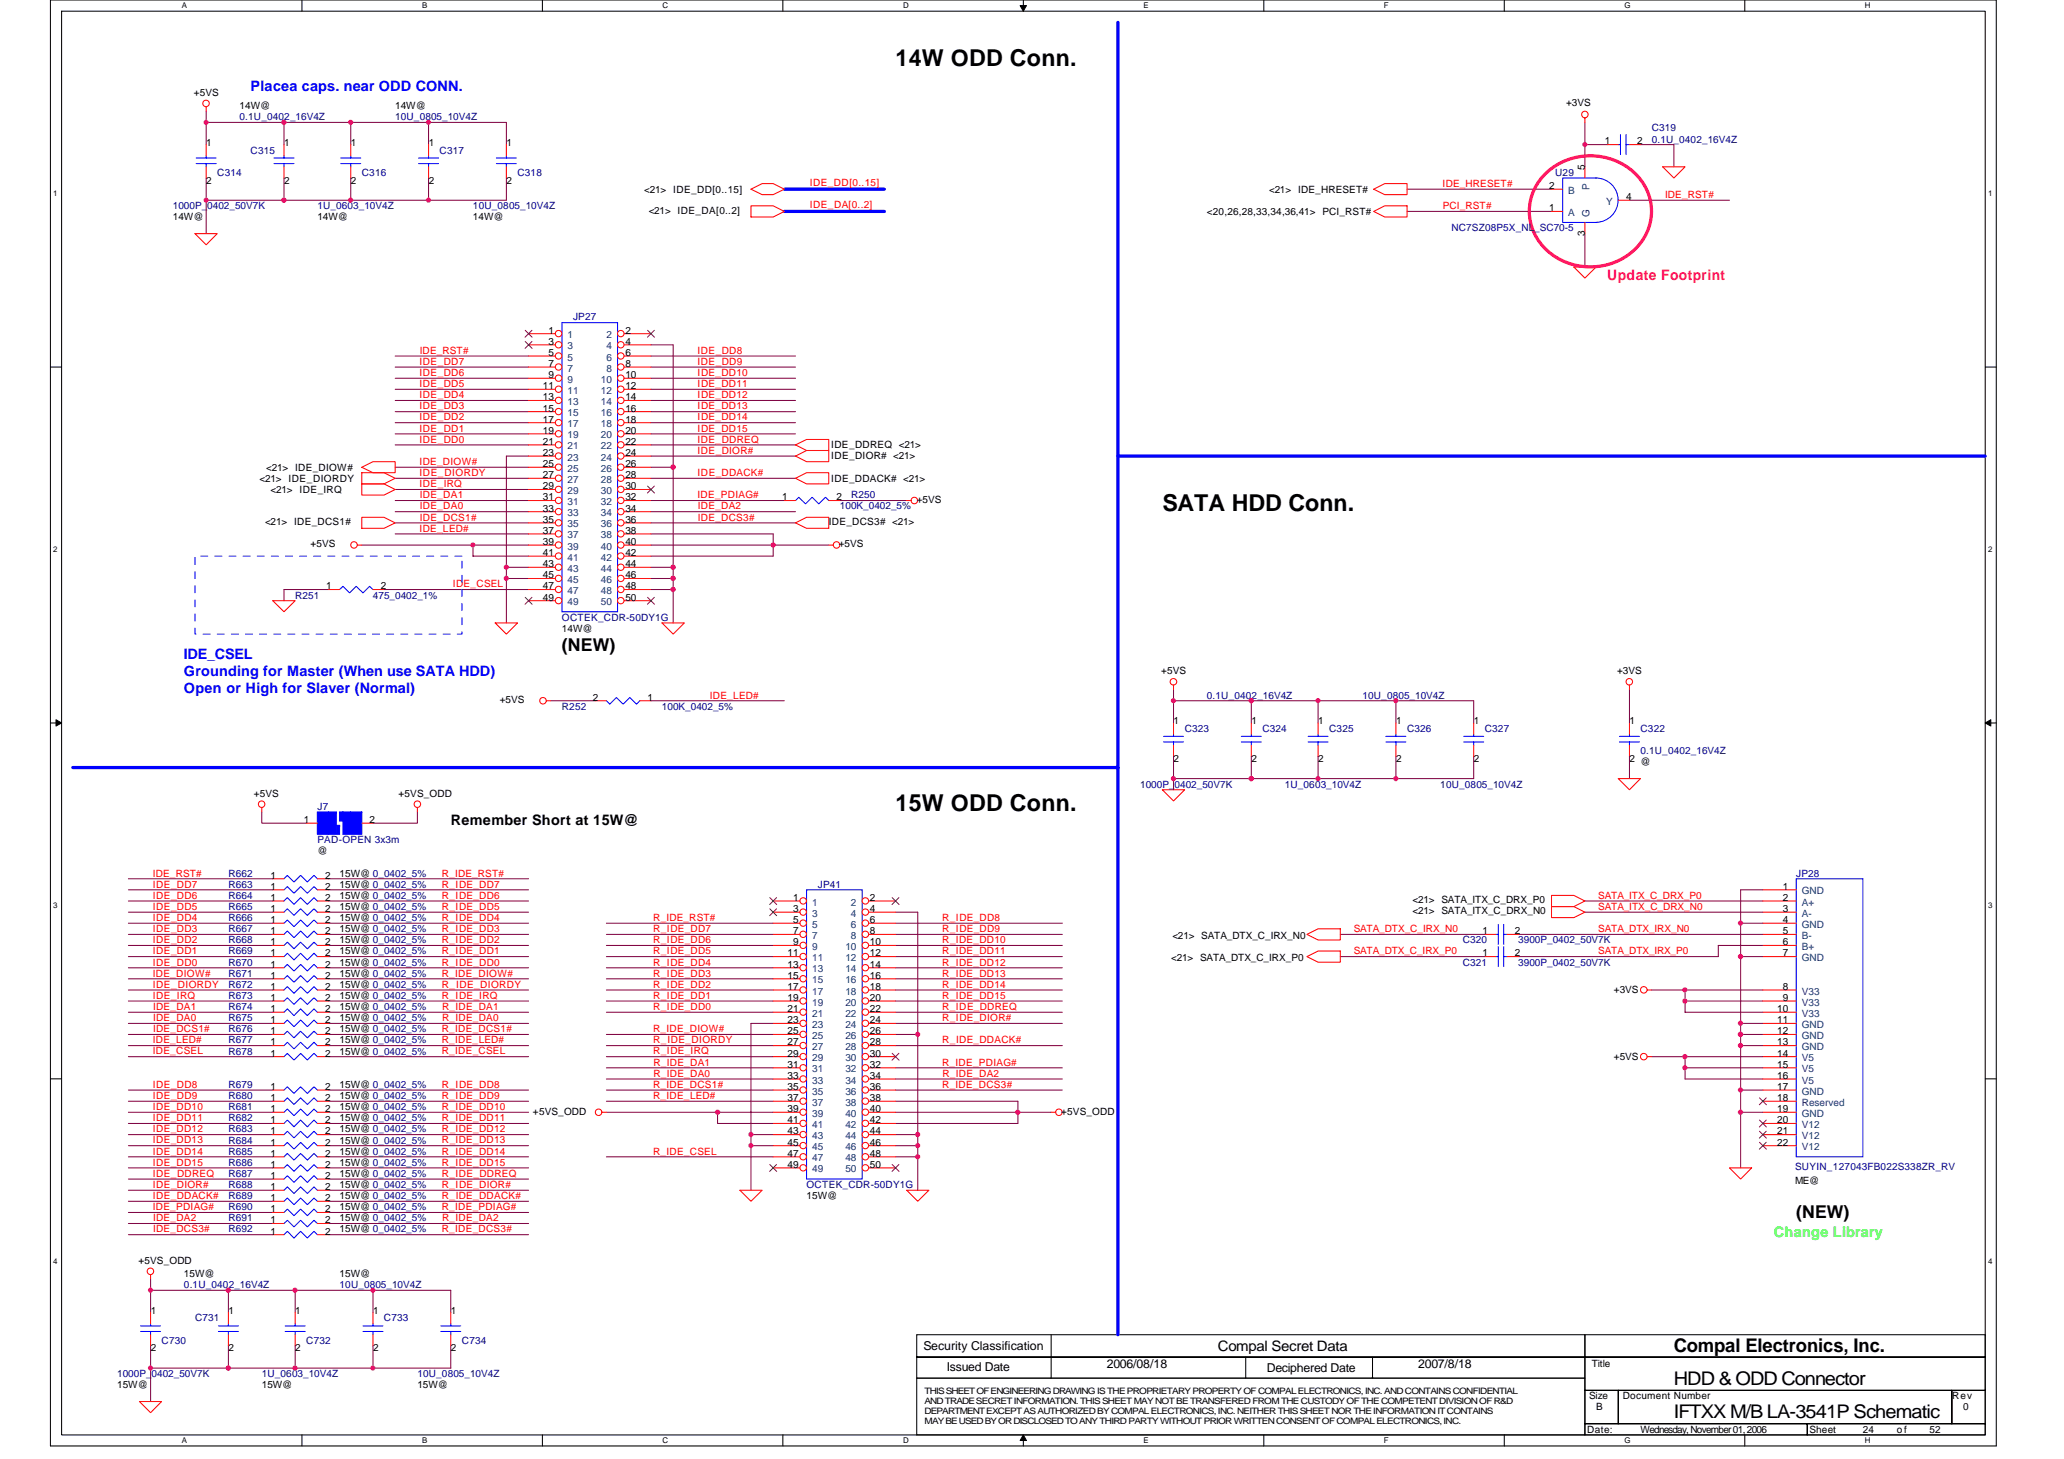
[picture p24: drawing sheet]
<svg xmlns="http://www.w3.org/2000/svg" width="297mm" height="210mm" viewBox="0 0 297 210" stroke-linecap="round" stroke-linejoin="round" font-family="sans-serif">
<defs><g id="words">
<g font-size="3.3">
<text x="128.9" y="9.5">14W ODD Conn.</text>
<text x="167.3" y="73.5">SATA HDD Conn.</text>
<text x="128.9" y="116.7">15W ODD Conn.</text>
</g>
<g font-size="2.7">
<text x="240.9" y="194.5">Compal Electronics, Inc.</text>
<text x="240.9" y="199.3">HDD &amp; ODD Connector</text>
<text x="240.9" y="204.1">IFTXX M/B LA-3541P Schematic</text>
</g>
<g font-size="2.5">
<text x="80.9" y="93.6">(NEW)</text>
<text x="258.5" y="175.2">(NEW)</text>
</g>
<g font-size="2.1" fill="#00f">
<text x="36.1" y="13.1">Placea caps. near ODD CONN.</text>
<text x="26.5" y="94.7">IDE_CSEL</text>
<text x="26.5" y="97.2">Grounding for Master (When use SATA HDD)</text>
<text x="26.5" y="99.7">Open or High for Slaver (Normal)</text>
</g>
<text font-size="2.1" fill="#ff0080" x="231.3" y="40.3">Update Footprint</text>
<g font-size="2.1">
<text x="64.9" y="118.7">Remember Short at 15W@</text>
<text x="175.3" y="194.4">Compal Secret Data</text>
</g>
<text font-size="2.1" fill="#0f0" x="255.3" y="177.9">Change Library</text>
<g font-size="1.8">
<text x="132.9" y="194.2">Security Classification</text>
<text x="136.2" y="197.3">Issued Date</text>
<text x="159.3" y="196.8">2006/08/18</text>
<text x="182.3" y="197.4">Deciphered Date</text>
<text x="204.1" y="196.8">2007/8/18</text>
</g>
<g font-size="1.4">
<text x="27.9" y="13.8">+5VS</text>
<text x="34.5" y="15.7">14W@</text>
<text x="56.9" y="15.7">14W@</text>
<text x="225.4" y="15.2">+3VS</text>
<text x="29.7" y="21">1</text>
<text x="40.9" y="21">1</text>
<text x="50.5" y="21">1</text>
<text x="61.7" y="21">1</text>
<text x="72.9" y="21">1</text>
<text x="231" y="20.8">1</text>
<text x="235.6" y="20.8">2</text>
<text x="29.7" y="26.4">2</text>
<text x="40.9" y="26.4">2</text>
<text x="50.5" y="26.4">2</text>
<text x="61.7" y="26.4">2</text>
<text x="72.9" y="26.4">2</text>
<text x="92.7" y="27.7">&lt;21&gt; IDE_DD[0..15]</text>
<text x="182.6" y="27.7">&lt;21&gt; IDE_HRESET#</text>
<text x="223" y="27.2">2</text>
<text x="228.1" y="24.5" transform="rotate(-90 228.1 24.5)">5</text>
<text x="234" y="28.8">4</text>
<text x="24.9" y="31.7">14W@</text>
<text x="45.7" y="31.7">14W@</text>
<text x="68.1" y="31.7">14W@</text>
<text x="93.4" y="30.7">&lt;21&gt; IDE_DA[0..2]</text>
<text x="173.7" y="30.9">&lt;20,26,28,33,34,36,41&gt; PCI_RST#</text>
<text x="223" y="30.4">1</text>
<text x="228.1" y="33.9" transform="rotate(-90 228.1 33.9)">3</text>
<text x="78.9" y="48">1</text>
<text x="90" y="48">2</text>
<text x="78.9" y="49.6">3</text>
<text x="78.9" y="51.2">5</text>
<text x="78.9" y="52.8">7</text>
<text x="90" y="49.6">4</text>
<text x="90" y="51.2">6</text>
<text x="90" y="52.8">8</text>
<text x="78.1" y="56">11</text>
<text x="78.1" y="57.6">13</text>
<text x="78.1" y="59.2">15</text>
<text x="78.9" y="54.4">9</text>
<text x="90" y="54.4">10</text>
<text x="90" y="56">12</text>
<text x="90" y="57.6">14</text>
<text x="90" y="59.2">16</text>
<text x="78.1" y="60.8">17</text>
<text x="78.1" y="62.4">19</text>
<text x="78.1" y="64">21</text>
<text x="78.1" y="65.6">23</text>
<text x="90" y="60.8">18</text>
<text x="90" y="62.4">20</text>
<text x="90" y="64">22</text>
<text x="90" y="65.6">24</text>
<text x="119.6" y="64.5">IDE_DDREQ &lt;21&gt;</text>
<text x="37.4" y="69.3">&lt;21&gt; IDE_DIORDY</text>
<text x="38.3" y="67.7">&lt;21&gt; IDE_DIOW#</text>
<text x="38.9" y="70.9">&lt;21&gt; IDE_IRQ</text>
<text x="78.1" y="67.2">25</text>
<text x="78.1" y="68.8">27</text>
<text x="78.1" y="70.4">29</text>
<text x="78.1" y="72">31</text>
<text x="90" y="67.2">26</text>
<text x="90" y="68.8">28</text>
<text x="90" y="70.4">30</text>
<text x="90" y="72">32</text>
<text x="112.6" y="72">1</text>
<text x="119.6" y="69.3">IDE_DDACK# &lt;21&gt;</text>
<text x="119.6" y="66.1">IDE_DIOR# &lt;21&gt;</text>
<text x="120.4" y="72">2</text>
<text x="38.1" y="75.5">&lt;21&gt; IDE_DCS1#</text>
<text x="78.1" y="73.6">33</text>
<text x="78.1" y="75.2">35</text>
<text x="78.1" y="76.8">37</text>
<text x="90" y="73.6">34</text>
<text x="90" y="75.2">36</text>
<text x="90" y="76.8">38</text>
<text x="119.3" y="75.5">IDE_DCS3# &lt;21&gt;</text>
<text x="131.9" y="72.3">+5VS</text>
<text x="44.7" y="78.7">+5VS</text>
<text x="78.1" y="78.4">39</text>
<text x="78.1" y="80">41</text>
<text x="78.1" y="81.6">43</text>
<text x="78.1" y="83.2">45</text>
<text x="90" y="78.4">40</text>
<text x="90" y="80">42</text>
<text x="90" y="81.6">44</text>
<text x="90" y="83.2">46</text>
<text x="120.7" y="78.7">+5VS</text>
<text x="46.9" y="84.8">1</text>
<text x="54.8" y="84.8">2</text>
<text x="78.1" y="84.8">47</text>
<text x="78.1" y="86.4">49</text>
<text x="90" y="84.8">48</text>
<text x="90" y="86.4">50</text>
<text x="80.9" y="90.9">14W@</text>
<text x="71.9" y="101.2">+5VS</text>
<text x="85.3" y="100.8">2</text>
<text x="93.2" y="100.8">1</text>
<text x="167.1" y="97">+5VS</text>
<text x="232.7" y="97">+3VS</text>
<text x="168.9" y="104.2">1</text>
<text x="180.1" y="104.2">1</text>
<text x="189.7" y="104.2">1</text>
<text x="200.9" y="104.2">1</text>
<text x="212.1" y="104.2">1</text>
<text x="234.5" y="104.2">1</text>
<text x="168.9" y="109.6">2</text>
<text x="180.1" y="109.6">2</text>
<text x="189.7" y="109.6">2</text>
<text x="200.9" y="109.6">2</text>
<text x="212.1" y="109.6">2</text>
<text x="234.5" y="109.6">2</text>
<text x="236.1" y="110.1">@</text>
<text x="36.6" y="114.6">+5VS</text>
<text x="43.7" y="118.4">1</text>
<text x="53.2" y="118.4">2</text>
<text x="57.4" y="114.6">+5VS_ODD</text>
<text x="45.7" y="122.9">@</text>
<text x="38.9" y="131.2">1</text>
<text x="38.9" y="129.6">1</text>
<text x="38.9" y="128">1</text>
<text x="38.9" y="126.4">1</text>
<text x="46.8" y="131.2">2</text>
<text x="46.8" y="129.6">2</text>
<text x="46.8" y="128">2</text>
<text x="46.8" y="126.4">2</text>
<text x="48.9" y="130.9">15W@ 0_0402_5%</text>
<text x="48.9" y="129.3">15W@ 0_0402_5%</text>
<text x="48.9" y="127.7">15W@ 0_0402_5%</text>
<text x="48.9" y="126.1">15W@ 0_0402_5%</text>
<text x="114.1" y="129.6">1</text>
<text x="114.1" y="131.2">3</text>
<text x="125.2" y="129.6">2</text>
<text x="125.2" y="131.2">4</text>
<text x="203.3" y="130">&lt;21&gt; SATA_ITX_C_DRX_P0</text>
<text x="203.3" y="131.6">&lt;21&gt; SATA_ITX_C_DRX_N0</text>
<text x="256.6" y="128">1</text>
<text x="256.6" y="129.6">2</text>
<text x="256.6" y="131.2">3</text>
<text x="38.9" y="136">1</text>
<text x="38.9" y="137.6">1</text>
<text x="38.9" y="132.8">1</text>
<text x="38.9" y="134.4">1</text>
<text x="46.8" y="136">2</text>
<text x="46.8" y="137.6">2</text>
<text x="46.8" y="132.8">2</text>
<text x="46.8" y="134.4">2</text>
<text x="48.9" y="135.7">15W@ 0_0402_5%</text>
<text x="48.9" y="137.3">15W@ 0_0402_5%</text>
<text x="48.9" y="132.5">15W@ 0_0402_5%</text>
<text x="48.9" y="134.1">15W@ 0_0402_5%</text>
<text x="113.3" y="137.6">11</text>
<text x="114.1" y="132.8">5</text>
<text x="114.1" y="134.4">7</text>
<text x="114.1" y="136">9</text>
<text x="125.2" y="136">10</text>
<text x="125.2" y="137.6">12</text>
<text x="125.2" y="132.8">6</text>
<text x="125.2" y="134.4">8</text>
<text x="168.7" y="135.1">&lt;21&gt; SATA_DTX_C_IRX_N0</text>
<text x="213.4" y="134.4">1</text>
<text x="213.4" y="137.6">1</text>
<text x="218" y="134.4">2</text>
<text x="218" y="137.6">2</text>
<text x="256.6" y="132.8">4</text>
<text x="256.6" y="134.4">5</text>
<text x="256.6" y="136">6</text>
<text x="256.6" y="137.6">7</text>
<text x="38.9" y="144">1</text>
<text x="38.9" y="139.2">1</text>
<text x="38.9" y="140.8">1</text>
<text x="38.9" y="142.4">1</text>
<text x="46.8" y="144">2</text>
<text x="46.8" y="139.2">2</text>
<text x="46.8" y="140.8">2</text>
<text x="46.8" y="142.4">2</text>
<text x="48.9" y="143.7">15W@ 0_0402_5%</text>
<text x="48.9" y="138.9">15W@ 0_0402_5%</text>
<text x="48.9" y="140.5">15W@ 0_0402_5%</text>
<text x="48.9" y="142.1">15W@ 0_0402_5%</text>
<text x="113.3" y="139.2">13</text>
<text x="113.3" y="140.8">15</text>
<text x="113.3" y="142.4">17</text>
<text x="113.3" y="144">19</text>
<text x="125.2" y="139.2">14</text>
<text x="125.2" y="140.8">16</text>
<text x="125.2" y="142.4">18</text>
<text x="125.2" y="144">20</text>
<text x="168.6" y="138.3">&lt;21&gt; SATA_DTX_C_IRX_P0</text>
<text x="232.3" y="142.9">+3VS</text>
<text x="256.6" y="142.4">8</text>
<text x="256.6" y="144">9</text>
<text x="38.9" y="145.6">1</text>
<text x="38.9" y="147.2">1</text>
<text x="38.9" y="148.8">1</text>
<text x="46.8" y="145.6">2</text>
<text x="46.8" y="147.2">2</text>
<text x="46.8" y="148.8">2</text>
<text x="48.9" y="145.3">15W@ 0_0402_5%</text>
<text x="48.9" y="146.9">15W@ 0_0402_5%</text>
<text x="48.9" y="148.5">15W@ 0_0402_5%</text>
<text x="113.3" y="145.6">21</text>
<text x="113.3" y="147.2">23</text>
<text x="113.3" y="148.8">25</text>
<text x="125.2" y="145.6">22</text>
<text x="125.2" y="147.2">24</text>
<text x="125.2" y="148.8">26</text>
<text x="255.8" y="145.6">10</text>
<text x="255.8" y="147.2">11</text>
<text x="255.8" y="148.8">12</text>
<text x="38.9" y="150.4">1</text>
<text x="38.9" y="152">1</text>
<text x="46.8" y="150.4">2</text>
<text x="46.8" y="152">2</text>
<text x="48.9" y="150.1">15W@ 0_0402_5%</text>
<text x="48.9" y="151.7">15W@ 0_0402_5%</text>
<text x="113.3" y="150.4">27</text>
<text x="113.3" y="152">29</text>
<text x="113.3" y="153.6">31</text>
<text x="113.3" y="155.2">33</text>
<text x="125.2" y="150.4">28</text>
<text x="125.2" y="152">30</text>
<text x="125.2" y="153.6">32</text>
<text x="125.2" y="155.2">34</text>
<text x="232.3" y="152.5">+5VS</text>
<text x="255.8" y="150.4">13</text>
<text x="255.8" y="152">14</text>
<text x="255.8" y="153.6">15</text>
<text x="255.8" y="155.2">16</text>
<text x="38.9" y="156.8">1</text>
<text x="38.9" y="158.4">1</text>
<text x="38.9" y="160">1</text>
<text x="38.9" y="161.6">1</text>
<text x="46.8" y="156.8">2</text>
<text x="46.8" y="158.4">2</text>
<text x="46.8" y="160">2</text>
<text x="46.8" y="161.6">2</text>
<text x="48.9" y="156.5">15W@ 0_0402_5%</text>
<text x="48.9" y="158.1">15W@ 0_0402_5%</text>
<text x="48.9" y="159.7">15W@ 0_0402_5%</text>
<text x="48.9" y="161.3">15W@ 0_0402_5%</text>
<text x="76.7" y="160.4">+5VS_ODD</text>
<text x="113.3" y="156.8">35</text>
<text x="113.3" y="158.4">37</text>
<text x="113.3" y="160">39</text>
<text x="113.3" y="161.6">41</text>
<text x="125.2" y="156.8">36</text>
<text x="125.2" y="158.4">38</text>
<text x="125.2" y="160">40</text>
<text x="125.2" y="161.6">42</text>
<text x="152.7" y="160.4">+5VS_ODD</text>
<text x="255.8" y="156.8">17</text>
<text x="255.8" y="158.4">18</text>
<text x="255.8" y="160">19</text>
<text x="255.8" y="161.6">20</text>
<text x="38.9" y="166.4">1</text>
<text x="38.9" y="168">1</text>
<text x="38.9" y="163.2">1</text>
<text x="38.9" y="164.8">1</text>
<text x="46.8" y="166.4">2</text>
<text x="46.8" y="168">2</text>
<text x="46.8" y="163.2">2</text>
<text x="46.8" y="164.8">2</text>
<text x="48.9" y="166.1">15W@ 0_0402_5%</text>
<text x="48.9" y="167.7">15W@ 0_0402_5%</text>
<text x="48.9" y="162.9">15W@ 0_0402_5%</text>
<text x="48.9" y="164.5">15W@ 0_0402_5%</text>
<text x="113.3" y="163.2">43</text>
<text x="113.3" y="164.8">45</text>
<text x="113.3" y="166.4">47</text>
<text x="113.3" y="168">49</text>
<text x="125.2" y="163.2">44</text>
<text x="125.2" y="164.8">46</text>
<text x="125.2" y="166.4">48</text>
<text x="125.2" y="168">50</text>
<text x="255.8" y="163.2">21</text>
<text x="255.8" y="164.8">22</text>
<text x="38.9" y="169.6">1</text>
<text x="38.9" y="171.2">1</text>
<text x="38.9" y="172.8">1</text>
<text x="46.8" y="169.6">2</text>
<text x="46.8" y="171.2">2</text>
<text x="46.8" y="172.8">2</text>
<text x="48.9" y="169.3">15W@ 0_0402_5%</text>
<text x="48.9" y="170.9">15W@ 0_0402_5%</text>
<text x="48.9" y="172.5">15W@ 0_0402_5%</text>
<text x="116.1" y="172.5">15W@</text>
<text x="258.3" y="170.3">ME@</text>
<text x="38.9" y="177.6">1</text>
<text x="38.9" y="174.4">1</text>
<text x="38.9" y="176">1</text>
<text x="46.8" y="177.6">2</text>
<text x="46.8" y="174.4">2</text>
<text x="46.8" y="176">2</text>
<text x="48.9" y="177.3">15W@ 0_0402_5%</text>
<text x="48.9" y="174.1">15W@ 0_0402_5%</text>
<text x="48.9" y="175.7">15W@ 0_0402_5%</text>
<text x="19.9" y="181.8">+5VS_ODD</text>
<text x="26.5" y="183.7">15W@</text>
<text x="48.9" y="183.7">15W@</text>
<text x="21.7" y="189">1</text>
<text x="32.9" y="189">1</text>
<text x="42.5" y="189">1</text>
<text x="53.7" y="189">1</text>
<text x="64.9" y="189">1</text>
<text x="21.7" y="194.4">2</text>
<text x="32.9" y="194.4">2</text>
<text x="42.5" y="194.4">2</text>
<text x="53.7" y="194.4">2</text>
<text x="64.9" y="194.4">2</text>
<text x="229.1" y="196.7">Title</text>
<text x="16.9" y="199.7">15W@</text>
<text x="37.7" y="199.7">15W@</text>
<text x="60.1" y="199.7">15W@</text>
<text x="228.7" y="201.3">Size</text>
<text x="229.7" y="202.9">B</text>
<text x="233.5" y="201.3">Document Number</text>
<text x="281" y="201.3">Rev</text>
<text x="282.5" y="202.9">0</text>
<text x="228.4" y="206.1">Date:</text>
<text x="236.1" y="206.1">Wednesday, November 01,2006</text>
<text x="260.4" y="206.1">Sheet</text>
<text x="268.1" y="206.1">24</text>
<text x="273" y="206.1">of</text>
<text x="277.7" y="206.1">52</text>
</g>
<g font-size="1.4" fill="#000080">
<text x="34.5" y="17.3">0.1U_0402_16V4Z</text>
<text x="56.9" y="17.3">10U_0805_10V4Z</text>
<text x="36.1" y="22.1">C315</text>
<text x="63.3" y="22.1">C317</text>
<text x="237.7" y="18.9">C319</text>
<text x="237.7" y="20.5">0.1U_0402_16V4Z</text>
<text x="31.3" y="25.3">C314</text>
<text x="52.1" y="25.3">C316</text>
<text x="74.5" y="25.3">C318</text>
<text x="223.8" y="25.3">U29</text>
<text x="24.9" y="30.1">1000P_0402_50V7K</text>
<text x="45.7" y="30.1">1U_0603_10V4Z</text>
<text x="68.1" y="30.1">10U_0805_10V4Z</text>
<text x="208.9" y="33.3">NC7SZ08P5X_NL_SC70-5</text>
<text x="82.5" y="46.1">JP27</text>
<text x="122.5" y="71.7">R250</text>
<text x="120.9" y="73.3">100K_0402_5%</text>
<text x="42.5" y="86.1">R251</text>
<text x="53.7" y="86.1">475_0402_1%</text>
<text x="80.9" y="89.3">OCTEK_CDR-50DY1G</text>
<text x="173.7" y="100.5">0.1U_0402_16V4Z</text>
<text x="196.1" y="100.5">10U_0805_10V4Z</text>
<text x="80.9" y="102.1">R252</text>
<text x="95.3" y="102.1">100K_0402_5%</text>
<text x="170.5" y="105.3">C323</text>
<text x="181.7" y="105.3">C324</text>
<text x="191.3" y="105.3">C325</text>
<text x="202.5" y="105.3">C326</text>
<text x="213.7" y="105.3">C327</text>
<text x="236.1" y="105.3">C322</text>
<text x="164.1" y="113.3">1000P_0402_50V7K</text>
<text x="184.9" y="113.3">1U_0603_10V4Z</text>
<text x="207.3" y="113.3">10U_0805_10V4Z</text>
<text x="236.1" y="108.5">0.1U_0402_16V4Z</text>
<text x="45.7" y="116.5">J7</text>
<text x="45.7" y="121.3">PAD-OPEN 3x3m</text>
<text x="32.9" y="130.9">R665</text>
<text x="32.9" y="129.3">R664</text>
<text x="32.9" y="127.7">R663</text>
<text x="32.9" y="126.1">R662</text>
<text x="117.7" y="127.7">JP41</text>
<text x="258.5" y="126.1">JP28</text>
<text x="32.9" y="135.7">R668</text>
<text x="32.9" y="137.3">R669</text>
<text x="32.9" y="132.5">R666</text>
<text x="32.9" y="134.1">R667</text>
<text x="210.5" y="135.7">C320</text>
<text x="218.5" y="135.7">3900P_0402_50V7K</text>
<text x="32.9" y="143.7">R673</text>
<text x="32.9" y="138.9">R670</text>
<text x="32.9" y="140.5">R671</text>
<text x="32.9" y="142.1">R672</text>
<text x="210.5" y="138.9">C321</text>
<text x="218.5" y="138.9">3900P_0402_50V7K</text>
<text x="32.9" y="145.3">R674</text>
<text x="32.9" y="146.9">R675</text>
<text x="32.9" y="148.5">R676</text>
<text x="32.9" y="150.1">R677</text>
<text x="32.9" y="151.7">R678</text>
<text x="32.9" y="156.5">R679</text>
<text x="32.9" y="158.1">R680</text>
<text x="32.9" y="159.7">R681</text>
<text x="32.9" y="161.3">R682</text>
<text x="32.9" y="166.1">R685</text>
<text x="32.9" y="167.7">R686</text>
<text x="32.9" y="162.9">R683</text>
<text x="32.9" y="164.5">R684</text>
<text x="32.9" y="169.3">R687</text>
<text x="32.9" y="170.9">R688</text>
<text x="32.9" y="172.5">R689</text>
<text x="116.1" y="170.9">OCTEK_CDR-50DY1G</text>
<text x="258.3" y="168.4">SUYIN_127043FB022S338ZR_RV</text>
<text x="32.9" y="177.3">R692</text>
<text x="32.9" y="174.1">R690</text>
<text x="32.9" y="175.7">R691</text>
<text x="26.5" y="185.3">0.1U_0402_16V4Z</text>
<text x="48.9" y="185.3">10U_0805_10V4Z</text>
<text x="28.1" y="190.1">C731</text>
<text x="55.3" y="190.1">C733</text>
<text x="23.3" y="193.3">C730</text>
<text x="44.1" y="193.3">C732</text>
<text x="66.5" y="193.3">C734</text>
<text x="16.9" y="198.1">1000P_0402_50V7K</text>
<text x="37.7" y="198.1">1U_0603_10V4Z</text>
<text x="60.1" y="198.1">10U_0805_10V4Z</text>
</g>
<g font-size="1.4" fill="#f00">
<text x="116.6" y="26.7">IDE_DD[0..15]</text>
<text x="116.6" y="29.9">IDE_DA[0..2]</text>
<text x="207.6" y="26.9">IDE_HRESET#</text>
<text x="239.6" y="28.5">IDE_RST#</text>
<text x="207.6" y="30.1">PCI_RST#</text>
<text x="60.4" y="52.5">IDE_DD7</text>
<text x="60.4" y="50.9">IDE_RST#</text>
<text x="100.4" y="50.9">IDE_DD8</text>
<text x="100.4" y="52.5">IDE_DD9</text>
<text x="60.4" y="58.9">IDE_DD3</text>
<text x="60.4" y="55.7">IDE_DD5</text>
<text x="60.4" y="57.3">IDE_DD4</text>
<text x="60.4" y="54.1">IDE_DD6</text>
<text x="100.4" y="58.9">IDE_DD13</text>
<text x="100.4" y="57.3">IDE_DD12</text>
<text x="100.4" y="55.7">IDE_DD11</text>
<text x="100.4" y="54.1">IDE_DD10</text>
<text x="60.4" y="63.7">IDE_DD0</text>
<text x="60.4" y="62.1">IDE_DD1</text>
<text x="60.4" y="60.5">IDE_DD2</text>
<text x="100.4" y="60.5">IDE_DD14</text>
<text x="100.4" y="65.3">IDE_DIOR#</text>
<text x="100.4" y="62.1">IDE_DD15</text>
<text x="100.4" y="63.7">IDE_DDREQ</text>
<text x="60.4" y="68.5">IDE_DIORDY</text>
<text x="60.4" y="70.1">IDE_IRQ</text>
<text x="60.4" y="66.9">IDE_DIOW#</text>
<text x="60.4" y="71.7">IDE_DA1</text>
<text x="100.4" y="71.7">IDE_PDIAG#</text>
<text x="100.4" y="68.5">IDE_DDACK#</text>
<text x="60.4" y="76.5">IDE_LED#</text>
<text x="60.4" y="73.3">IDE_DA0</text>
<text x="60.4" y="74.9">IDE_DCS1#</text>
<text x="100.4" y="73.3">IDE_DA2</text>
<text x="100.4" y="74.9">IDE_DCS3#</text>
<text x="65.2" y="84.5">IDE_CSEL</text>
<text x="102.1" y="100.5">IDE_LED#</text>
<text x="22" y="127.7">IDE_DD7</text>
<text x="22" y="130.9">IDE_DD5</text>
<text x="22" y="129.3">IDE_DD6</text>
<text x="22" y="126.1">IDE_RST#</text>
<text x="63.6" y="126.1">R_IDE_RST#</text>
<text x="63.6" y="127.7">R_IDE_DD7</text>
<text x="63.6" y="130.9">R_IDE_DD5</text>
<text x="63.6" y="129.3">R_IDE_DD6</text>
<text x="230" y="129.3">SATA_ITX_C_DRX_P0</text>
<text x="230" y="130.9">SATA_ITX_C_DRX_N0</text>
<text x="22" y="134.1">IDE_DD3</text>
<text x="22" y="132.5">IDE_DD4</text>
<text x="22" y="135.7">IDE_DD2</text>
<text x="22" y="137.3">IDE_DD1</text>
<text x="63.6" y="134.1">R_IDE_DD3</text>
<text x="63.6" y="132.5">R_IDE_DD4</text>
<text x="63.6" y="135.7">R_IDE_DD2</text>
<text x="63.6" y="137.3">R_IDE_DD1</text>
<text x="94" y="137.3">R_IDE_DD5</text>
<text x="94" y="134.1">R_IDE_DD7</text>
<text x="94" y="132.5">R_IDE_RST#</text>
<text x="94" y="135.7">R_IDE_DD6</text>
<text x="135.6" y="137.3">R_IDE_DD11</text>
<text x="135.6" y="132.5">R_IDE_DD8</text>
<text x="135.6" y="134.1">R_IDE_DD9</text>
<text x="135.6" y="135.7">R_IDE_DD10</text>
<text x="194.8" y="134.1">SATA_DTX_C_IRX_N0</text>
<text x="194.8" y="137.3">SATA_DTX_C_IRX_P0</text>
<text x="230" y="134.1">SATA_DTX_IRX_N0</text>
<text x="230" y="137.3">SATA_DTX_IRX_P0</text>
<text x="22" y="138.9">IDE_DD0</text>
<text x="22" y="142.1">IDE_DIORDY</text>
<text x="22" y="143.7">IDE_IRQ</text>
<text x="22" y="140.5">IDE_DIOW#</text>
<text x="63.6" y="138.9">R_IDE_DD0</text>
<text x="63.6" y="142.1">R_IDE_DIORDY</text>
<text x="63.6" y="143.7">R_IDE_IRQ</text>
<text x="63.6" y="140.5">R_IDE_DIOW#</text>
<text x="94" y="142.1">R_IDE_DD2</text>
<text x="94" y="138.9">R_IDE_DD4</text>
<text x="94" y="143.7">R_IDE_DD1</text>
<text x="94" y="140.5">R_IDE_DD3</text>
<text x="135.6" y="142.1">R_IDE_DD14</text>
<text x="135.6" y="140.5">R_IDE_DD13</text>
<text x="135.6" y="138.9">R_IDE_DD12</text>
<text x="135.6" y="143.7">R_IDE_DD15</text>
<text x="22" y="145.3">IDE_DA1</text>
<text x="22" y="146.9">IDE_DA0</text>
<text x="22" y="148.5">IDE_DCS1#</text>
<text x="63.6" y="148.5">R_IDE_DCS1#</text>
<text x="63.6" y="145.3">R_IDE_DA1</text>
<text x="63.6" y="146.9">R_IDE_DA0</text>
<text x="94" y="148.5">R_IDE_DIOW#</text>
<text x="94" y="145.3">R_IDE_DD0</text>
<text x="135.6" y="145.3">R_IDE_DDREQ</text>
<text x="135.6" y="146.9">R_IDE_DIOR#</text>
<text x="22" y="150.1">IDE_LED#</text>
<text x="22" y="151.7">IDE_CSEL</text>
<text x="63.6" y="151.7">R_IDE_CSEL</text>
<text x="63.6" y="150.1">R_IDE_LED#</text>
<text x="94" y="150.1">R_IDE_DIORDY</text>
<text x="94" y="151.7">R_IDE_IRQ</text>
<text x="94" y="154.9">R_IDE_DA0</text>
<text x="94" y="153.3">R_IDE_DA1</text>
<text x="135.6" y="153.3">R_IDE_PDIAG#</text>
<text x="135.6" y="150.1">R_IDE_DDACK#</text>
<text x="135.6" y="154.9">R_IDE_DA2</text>
<text x="22" y="159.7">IDE_DD10</text>
<text x="22" y="161.3">IDE_DD11</text>
<text x="22" y="156.5">IDE_DD8</text>
<text x="22" y="158.1">IDE_DD9</text>
<text x="63.6" y="161.3">R_IDE_DD11</text>
<text x="63.6" y="156.5">R_IDE_DD8</text>
<text x="63.6" y="159.7">R_IDE_DD10</text>
<text x="63.6" y="158.1">R_IDE_DD9</text>
<text x="94" y="158.1">R_IDE_LED#</text>
<text x="94" y="156.5">R_IDE_DCS1#</text>
<text x="135.6" y="156.5">R_IDE_DCS3#</text>
<text x="22" y="167.7">IDE_DD15</text>
<text x="22" y="164.5">IDE_DD13</text>
<text x="22" y="166.1">IDE_DD14</text>
<text x="22" y="162.9">IDE_DD12</text>
<text x="63.6" y="167.7">R_IDE_DD15</text>
<text x="63.6" y="162.9">R_IDE_DD12</text>
<text x="63.6" y="166.1">R_IDE_DD14</text>
<text x="63.6" y="164.5">R_IDE_DD13</text>
<text x="94" y="166.1">R_IDE_CSEL</text>
<text x="22" y="169.3">IDE_DDREQ</text>
<text x="22" y="170.9">IDE_DIOR#</text>
<text x="22" y="172.5">IDE_DDACK#</text>
<text x="63.6" y="170.9">R_IDE_DIOR#</text>
<text x="63.6" y="169.3">R_IDE_DDREQ</text>
<text x="63.6" y="172.5">R_IDE_DDACK#</text>
<text x="22" y="174.1">IDE_PDIAG#</text>
<text x="22" y="175.7">IDE_DA2</text>
<text x="22" y="177.3">IDE_DCS3#</text>
<text x="63.6" y="174.1">R_IDE_PDIAG#</text>
<text x="63.6" y="177.3">R_IDE_DCS3#</text>
<text x="63.6" y="175.7">R_IDE_DA2</text>
</g>
<g font-size="1.4" fill="#004080">
<text x="225.7" y="27.9">B</text>
<text x="228.8" y="27.4" transform="rotate(-90 228.8 27.4)">P</text>
<text x="231.1" y="29.5">Y</text>
<text x="225.7" y="31.1">A</text>
<text x="228.8" y="31.2" transform="rotate(-90 228.8 31.2)">G</text>
<text x="81.7" y="48.7">1</text>
<text x="81.7" y="50.3">3</text>
<text x="81.7" y="51.9">5</text>
<text x="81.7" y="53.5">7</text>
<text x="87.3" y="48.7">2</text>
<text x="87.3" y="50.3">4</text>
<text x="87.3" y="51.9">6</text>
<text x="87.3" y="53.5">8</text>
<text x="81.7" y="55.1">9</text>
<text x="81.7" y="56.7">11</text>
<text x="81.7" y="58.3">13</text>
<text x="81.7" y="59.9">15</text>
<text x="86.5" y="55.1">10</text>
<text x="86.5" y="56.7">12</text>
<text x="86.5" y="58.3">14</text>
<text x="86.5" y="59.9">16</text>
<text x="81.7" y="61.5">17</text>
<text x="81.7" y="63.1">19</text>
<text x="81.7" y="64.7">21</text>
<text x="86.5" y="61.5">18</text>
<text x="86.5" y="63.1">20</text>
<text x="86.5" y="64.7">22</text>
<text x="81.7" y="66.3">23</text>
<text x="81.7" y="67.9">25</text>
<text x="81.7" y="69.5">27</text>
<text x="81.7" y="71.1">29</text>
<text x="86.5" y="66.3">24</text>
<text x="86.5" y="67.9">26</text>
<text x="86.5" y="69.5">28</text>
<text x="86.5" y="71.1">30</text>
<text x="81.7" y="72.7">31</text>
<text x="81.7" y="74.3">33</text>
<text x="81.7" y="75.9">35</text>
<text x="81.7" y="77.5">37</text>
<text x="86.5" y="72.7">32</text>
<text x="86.5" y="74.3">34</text>
<text x="86.5" y="75.9">36</text>
<text x="86.5" y="77.5">38</text>
<text x="81.7" y="79.1">39</text>
<text x="81.7" y="80.7">41</text>
<text x="81.7" y="82.3">43</text>
<text x="81.7" y="83.9">45</text>
<text x="86.5" y="79.1">40</text>
<text x="86.5" y="80.7">42</text>
<text x="86.5" y="82.3">44</text>
<text x="86.5" y="83.9">46</text>
<text x="81.7" y="85.5">47</text>
<text x="81.7" y="87.1">49</text>
<text x="86.5" y="85.5">48</text>
<text x="86.5" y="87.1">50</text>
<text x="116.9" y="130.3">1</text>
<text x="116.9" y="131.9">3</text>
<text x="122.5" y="130.3">2</text>
<text x="122.5" y="131.9">4</text>
<text x="259.3" y="128.7">GND</text>
<text x="259.3" y="130.3">A+</text>
<text x="259.3" y="131.9">A-</text>
<text x="116.9" y="133.5">5</text>
<text x="116.9" y="135.1">7</text>
<text x="116.9" y="136.7">9</text>
<text x="121.7" y="136.7">10</text>
<text x="122.5" y="133.5">6</text>
<text x="122.5" y="135.1">8</text>
<text x="259.3" y="133.5">GND</text>
<text x="259.3" y="135.1">B-</text>
<text x="259.3" y="136.7">B+</text>
<text x="116.9" y="138.3">11</text>
<text x="116.9" y="139.9">13</text>
<text x="116.9" y="141.5">15</text>
<text x="116.9" y="143.1">17</text>
<text x="121.7" y="138.3">12</text>
<text x="121.7" y="139.9">14</text>
<text x="121.7" y="141.5">16</text>
<text x="121.7" y="143.1">18</text>
<text x="259.3" y="138.3">GND</text>
<text x="259.3" y="143.1">V33</text>
<text x="116.9" y="144.7">19</text>
<text x="116.9" y="146.3">21</text>
<text x="116.9" y="147.9">23</text>
<text x="116.9" y="149.5">25</text>
<text x="121.7" y="144.7">20</text>
<text x="121.7" y="146.3">22</text>
<text x="121.7" y="147.9">24</text>
<text x="121.7" y="149.5">26</text>
<text x="259.3" y="144.7">V33</text>
<text x="259.3" y="146.3">V33</text>
<text x="259.3" y="147.9">GND</text>
<text x="259.3" y="149.5">GND</text>
<text x="116.9" y="151.1">27</text>
<text x="116.9" y="152.7">29</text>
<text x="116.9" y="154.3">31</text>
<text x="116.9" y="155.9">33</text>
<text x="121.7" y="151.1">28</text>
<text x="121.7" y="152.7">30</text>
<text x="121.7" y="154.3">32</text>
<text x="121.7" y="155.9">34</text>
<text x="259.3" y="151.1">GND</text>
<text x="259.3" y="152.7">V5</text>
<text x="259.3" y="154.3">V5</text>
<text x="259.3" y="155.9">V5</text>
<text x="116.9" y="157.5">35</text>
<text x="116.9" y="159.1">37</text>
<text x="116.9" y="160.7">39</text>
<text x="121.7" y="157.5">36</text>
<text x="121.7" y="159.1">38</text>
<text x="121.7" y="160.7">40</text>
<text x="259.3" y="157.5">GND</text>
<text x="259.3" y="159.1">Reserved</text>
<text x="259.3" y="160.7">GND</text>
<text x="116.9" y="162.3">41</text>
<text x="116.9" y="163.9">43</text>
<text x="116.9" y="165.5">45</text>
<text x="116.9" y="167.1">47</text>
<text x="121.7" y="162.3">42</text>
<text x="121.7" y="163.9">44</text>
<text x="121.7" y="165.5">46</text>
<text x="121.7" y="167.1">48</text>
<text x="259.3" y="162.3">V12</text>
<text x="259.3" y="163.9">V12</text>
<text x="259.3" y="165.5">V12</text>
<text x="116.9" y="168.7">49</text>
<text x="121.7" y="168.7">50</text>
</g>
<g font-size="1.3">
<text x="133.1" y="200.5">THIS SHEET OF ENGINEERING DRAWING IS THE PROPRIETARY PROPERTY OF COMPAL ELECTRONICS, INC. AND CONTAINS CONFIDENTIAL</text>
<text x="133.1" y="202">AND TRADE SECRET INFORMATION. THIS SHEET MAY NOT BE TRANSFERED FROM THE CUSTODY OF THE COMPETENT DIVISION OF R&amp;D</text>
<text x="133.1" y="203.5">DEPARTMENT EXCEPT AS AUTHORIZED BY COMPAL ELECTRONICS, INC. NEITHER THIS SHEET NOR THE INFORMATION IT CONTAINS</text>
<text x="133.1" y="204.9">MAY BE USED BY OR DISCLOSED TO ANY THIRD PARTY WITHOUT PRIOR WRITTEN CONSENT OF COMPAL ELECTRONICS, INC.</text>
</g>
<g font-size="1.1">
<text x="26.2" y="1.2">A</text>
<text x="60.7" y="1.2">B</text>
<text x="95.4" y="1.2">C</text>
<text x="130" y="1.2">D</text>
<text x="164.6" y="1.2">E</text>
<text x="199.2" y="1.2">F</text>
<text x="233.8" y="1.2">G</text>
<text x="268.4" y="1.2">H</text>
<text x="7.7" y="28.2">1</text>
<text x="286.1" y="28.2">1</text>
<text x="7.7" y="79.4">2</text>
<text x="286.1" y="79.4">2</text>
<text x="7.7" y="130.6">3</text>
<text x="286.1" y="130.6">3</text>
<text x="7.7" y="181.8">4</text>
<text x="286.1" y="181.8">4</text>
<text x="26.2" y="207.6">A</text>
<text x="60.7" y="207.6">B</text>
<text x="95.4" y="207.6">C</text>
<text x="130" y="207.6">D</text>
<text x="164.6" y="207.6">E</text>
<text x="199.2" y="207.6">F</text>
<text x="233.8" y="207.6">G</text>
<text x="268.4" y="207.6">H</text>
</g>
</g></defs>
<path d="M7.3 0h280v208h-280zM8.9 1.6h276.8v204.8h-276.8z" fill="none" stroke="#000" stroke-width=".15"/>
<g fill="#fff">
<path d="M26.2 .2h.7v1.2h-.7z"/>
<path d="M26.2 206.6h.7v1.3h-.7z"/>
</g>
<path d="M43.5 0v1.6M43.5 206.4v1.6" fill="none" stroke="#000" stroke-width=".15"/>
<g fill="#fff">
<path d="M60.7 .2h.8v1.2h-.8z"/>
<path d="M60.7 206.6h.8v1.3h-.8z"/>
</g>
<path d="M78.1 0v1.6M78.1 206.4v1.6" fill="none" stroke="#000" stroke-width=".15"/>
<g fill="#fff">
<path d="M95.4 .2h.8v1.2h-.8z"/>
<path d="M95.4 206.6h.8v1.3h-.8z"/>
</g>
<path d="M112.7 0v1.6M112.7 206.4v1.6" fill="none" stroke="#000" stroke-width=".15"/>
<g fill="#fff">
<path d="M130 .2h.8v1.2h-.8z"/>
<path d="M130 206.6h.8v1.3h-.8z"/>
</g>
<path d="M147.3 0v1.6M147.3 206.4v1.6" fill="none" stroke="#000" stroke-width=".15"/>
<path d="M146.8 .8h.9l-.4 .8zM147.3 206.4l.4 .8h-.9z" fill="#000" stroke="#000" stroke-width=".14"/>
<g fill="#fff">
<path d="M164.6 .2h.7v1.2h-.7z"/>
<path d="M164.6 206.6h.7v1.3h-.7z"/>
</g>
<path d="M181.9 0v1.6M181.9 206.4v1.6" fill="none" stroke="#000" stroke-width=".15"/>
<g fill="#fff">
<path d="M199.2 .2h.7v1.2h-.7z"/>
<path d="M199.2 206.6h.7v1.3h-.7z"/>
</g>
<path d="M216.5 0v1.6M216.5 206.4v1.6" fill="none" stroke="#000" stroke-width=".15"/>
<g fill="#fff">
<path d="M233.8 .2h.8v1.2h-.8z"/>
<path d="M233.8 206.6h.8v1.3h-.8z"/>
</g>
<path d="M251.1 0v1.6M251.1 206.4v1.6" fill="none" stroke="#000" stroke-width=".15"/>
<g fill="#fff">
<path d="M268.4 .2h.8v1.2h-.8z"/>
<path d="M268.4 206.6h.8v1.3h-.8z"/>
<path d="M7.7 27.2h.6v1.3h-.6z"/>
<path d="M286.1 27.2h.6v1.3h-.6z"/>
<path d="M7.7 78.4h.6v1.3h-.6z"/>
<path d="M286.1 78.4h.6v1.3h-.6z"/>
</g>
<path d="M7.3 52.8h1.6M285.7 52.8h1.6" fill="none" stroke="#000" stroke-width=".15"/>
<g fill="#fff">
<path d="M7.7 129.6h.6v1.3h-.6z"/>
<path d="M286.1 129.6h.6v1.3h-.6z"/>
</g>
<path d="M7.3 104h1.6M285.7 104h1.6" fill="none" stroke="#000" stroke-width=".15"/>
<path d="M8.1 103.5l.8 .5-.8 .5zM285.7 104l.8-.5v1z" fill="#000" stroke="#000" stroke-width=".14"/>
<g fill="#fff">
<path d="M7.7 180.8h.6v1.3h-.6z"/>
<path d="M286.1 180.8h.6v1.3h-.6z"/>
</g>
<g fill="none" stroke="#000" stroke-width=".15">
<path d="M7.3 155.2h1.6M285.7 155.2h1.6M131.9 192h96.2v3.2h-96.2zM131.9 195.2h96.2v3.1h-96.2zM131.9 198.3h96.2v8.1h-96.2zM151.3 192v6.3M179.3 195.2v3.1M197.5 195.2v3.1M228.1 192h57.6v3.2h-57.6zM228.1 195.2h57.6v4.8h-57.6zM228.1 200h4.8v4.8h-4.8zM228.1 204.8h32v1.6h-32z"/>
<path d="M232.9 200h48v4.8h-48zM260.1 204.8h25.6v1.6h-25.6zM280.9 200h4.8v4.8h-4.8z"/>
</g>
<path d="M160.9 3.2v188.8M112.9 27.2h14.4M112.9 30.4h14.4M160.9 65.6h124.8M10.5 110.4h150.4" fill="none" stroke="#00f" stroke-width=".47"/>
<g fill="none" stroke="#800040" stroke-width=".15">
<path d="M29.7 17.6h43.2v3.2M29.7 16v4.8M40.9 17.6v3.2M50.5 17.6v3.2M61.7 17.6v3.2M228.1 17.6v6.4M29.7 25.6v8M40.9 25.6v3.2M50.5 25.6v3.2M61.7 25.6v3.2M72.9 25.6v3.2h-43.2M202.5 30.4h20.8"/>
<path d="M202.5 27.2h20.8M228.1 33.6v4.8M228.1 20.8h3.2M234.5 28.8h14.4M236.1 20.8h4.8v3.2M56.9 52.8h19.2M56.9 59.2h19.2M56.9 56h19.2M56.9 57.6h19.2M56.9 51.2h19.2M56.9 54.4h19.2M93.7 52.8h20.8"/>
<path d="M93.7 59.2h20.8M93.7 56h20.8M93.7 57.6h20.8M93.7 51.2h20.8M93.7 54.4h20.8M93.7 49.6h3.2v40M52.1 78.4h24M56.9 73.6h19.2M56.9 72h19.2M56.9 68.8h19.2M56.9 70.4h19.2M56.9 60.8h19.2"/>
<path d="M56.9 67.2h19.2M56.9 64h19.2M56.9 76.8h19.2M56.9 62.4h19.2M56.9 75.2h19.2M68.1 78.4v1.6h8M76.1 65.6h-3.2v24M93.7 73.6h20.8M93.7 72h19.2M93.7 68.8h20.8M93.7 60.8h20.8M93.7 67.2h3.2"/>
<path d="M93.7 64h20.8M93.7 76.8h17.6v3.2h-17.6M93.7 62.4h20.8M93.7 65.6h20.8M93.7 75.2h20.8M93.7 78.4h25.6M120.9 72h9.6M47.3 84.8h-6.4v1.6M55.3 84.8h20.8M72.9 83.2h3.2M72.9 81.6h3.2M93.7 84.8h3.2"/>
<path d="M93.7 83.2h3.2M93.7 81.6h3.2M168.9 99.2v4.8M234.5 99.2v4.8M37.7 116.8v1.6h6.4M60.1 116.8v1.6h-6.4M79.3 100.8h6.4M93.7 100.8h19.2M168.9 100.8h43.2v3.2M168.9 108.8v4.8M180.1 100.8v3.2M180.1 108.8v3.2"/>
<path d="M189.7 100.8v3.2M189.7 108.8v3.2M200.9 100.8v3.2M200.9 108.8v3.2M212.1 108.8v3.2h-43.2M234.5 108.8v3.2M18.5 128h20.8M18.5 132.8h20.8M18.5 129.6h20.8M18.5 131.2h20.8M18.5 126.4h20.8M18.5 134.4h20.8"/>
<path d="M18.5 136h20.8M18.5 139.2h20.8M18.5 137.6h20.8M47.3 128h28.8M47.3 132.8h28.8M47.3 129.6h28.8M47.3 131.2h28.8M47.3 126.4h28.8M47.3 134.4h28.8M47.3 136h28.8M47.3 139.2h28.8M47.3 137.6h28.8"/>
<path d="M87.3 132.8h24M87.3 134.4h24M87.3 136h24M87.3 139.2h24M87.3 137.6h24M128.9 132.8h24M128.9 131.2h3.2v40M128.9 134.4h24M128.9 136h24M128.9 139.2h24M128.9 137.6h24M192.9 134.4h20.8"/>
<path d="M192.9 137.6h20.8M218.5 134.4h35.2M228.1 129.6h25.6M228.1 131.2h25.6M250.5 132.8h3.2M250.5 137.6h3.2M253.7 128h-3.2v22.4M253.7 136h-6.4v1.6h-28.8M18.5 145.6h20.8M18.5 150.4h20.8M18.5 144h20.8M18.5 152h20.8"/>
<path d="M18.5 142.4h20.8M18.5 140.8h20.8M18.5 147.2h20.8M18.5 148.8h20.8M18.5 156.8h20.8M18.5 158.4h20.8M47.3 145.6h28.8M47.3 150.4h28.8M47.3 144h28.8M47.3 152h28.8M47.3 142.4h28.8M47.3 140.8h28.8"/>
<path d="M47.3 147.2h28.8M47.3 148.8h28.8M47.3 156.8h28.8M47.3 158.4h28.8M87.3 155.2h24M87.3 145.6h24M87.3 150.4h24M87.3 144h24M87.3 152h24M87.3 142.4h24M87.3 140.8h24M87.3 148.8h24"/>
<path d="M87.3 156.8h24M87.3 158.4h24M87.3 153.6h24M111.3 147.2h-3.2v24M128.9 155.2h24M128.9 145.6h24M128.9 150.4h24M128.9 144h24M128.9 142.4h24M128.9 140.8h24M128.9 147.2h24M128.9 148.8h3.2"/>
<path d="M128.9 158.4h17.6v3.2h-17.6M128.9 156.8h24M128.9 153.6h24M237.7 152h16M237.7 142.4h16M242.5 152v1.6h11.2M242.5 153.6v1.6h11.2M242.5 142.4v3.2h11.2M242.5 144h11.2M250.5 150.4v6.4h3.2M250.5 156.8v11.2M250.5 150.4h3.2"/>
<path d="M250.5 147.2h3.2M250.5 148.8h3.2M18.5 171.2h20.8M18.5 168h20.8M18.5 161.6h20.8M18.5 164.8h20.8M18.5 160h20.8M18.5 176h20.8M18.5 166.4h20.8M18.5 174.4h20.8M18.5 169.6h20.8M18.5 163.2h20.8"/>
<path d="M18.5 177.6h20.8M18.5 172.8h20.8M47.3 171.2h28.8M47.3 168h28.8M47.3 161.6h28.8M47.3 164.8h28.8M47.3 160h28.8M47.3 176h28.8M47.3 166.4h28.8M47.3 174.4h28.8M47.3 169.6h28.8M47.3 163.2h28.8"/>
<path d="M47.3 177.6h28.8M47.3 172.8h28.8M87.3 160h24M87.3 166.4h24M103.3 160v1.6h8M108.1 164.8h3.2M108.1 163.2h3.2M128.9 164.8h3.2M128.9 160h22.4M128.9 166.4h3.2M128.9 163.2h3.2M250.5 160h3.2"/>
<path d="M21.7 185.6h43.2v3.2M21.7 184v4.8M21.7 193.6v8M32.9 185.6v3.2M32.9 193.6v3.2M42.5 185.6v3.2M42.5 193.6v3.2M53.7 185.6v3.2M53.7 193.6v3.2M64.9 193.6v3.2h-43.2"/>
</g>
<g fill="none" stroke="#f00" stroke-width=".15">
<path d="M29.7 15.4v.6M228.1 17v.6M28.1 33.6h3.2l-1.6 1.6zM29.7 20.8v1.6M29.7 24v1.6M108.1 27.2l1.6-.8h1.6l1.6 .8-1.6 .8h-1.6zM108.1 29.6h3.2l1.6 .8-1.6 .8h-3.2zM197.7 30.4l1.6-.8h3.2v1.6h-3.2zM197.7 27.2l1.6-.8h3.2v1.6h-3.2zM226.5 38.4h3.2l-1.6 1.6zM239.3 24h3.2l-1.6 1.6zM51.4 78.4h.7"/>
<path d="M52.1 67.2l1.6-.8h3.2v1.6h-3.2zM52.1 69.6h3.2l1.6 .8-1.6 .8h-3.2zM52.1 74.4h3.2l1.6 .8-1.6 .8h-3.2zM52.1 68h3.2l1.6 .8-1.6 .8h-3.2zM112.9 72h1.6M114.5 68.8l1.6-.8h3.2v1.6h-3.2zM114.5 64l1.6-.8h3.2v1.6h-3.2zM114.5 75.2l1.6-.8h3.2v1.6h-3.2zM114.5 65.6l1.6-.8h3.2v1.6h-3.2zM119.3 78.4h.6M119.3 72h1.6M130.5 72h.6"/>
<path d="M39.3 86.4h3.2l-1.6 1.6zM71.3 89.6h3.2l-1.6 1.6zM95.3 89.6h3.2l-1.6 1.6zM168.9 98.6v.6M234.5 98.6v.6M37.7 116.2v.6M44.1 118.4h1.6M52.1 118.4h1.6M60.1 116.2v.6M78.6 100.8h.7M167.3 113.6h3.2l-1.6 1.6zM168.9 104v1.6"/>
<path d="M168.9 107.2v1.6M189.7 104v1.6M189.7 107.2v1.6M232.9 112h3.2l-1.6 1.6zM39.3 136h1.6M39.3 137.6h1.6M45.7 136h1.6M45.7 137.6h1.6M188.1 137.6l1.6-.8h3.2v1.6h-3.2zM188.1 134.4l1.6-.8h3.2v1.6h-3.2zM213.7 134.4h1.6M213.7 137.6h1.6"/>
<path d="M216.9 134.4h1.6M216.9 137.6h1.6M223.3 128.8h3.2l1.6 .8-1.6 .8h-3.2zM223.3 130.4h3.2l1.6 .8-1.6 .8h-3.2zM39.3 152h1.6M39.3 150.4h1.6M39.3 156.8h1.6M39.3 144h1.6M39.3 145.6h1.6M45.7 152h1.6M45.7 150.4h1.6M45.7 156.8h1.6"/>
<path d="M45.7 144h1.6M45.7 145.6h1.6M237.1 142.4h.6M237.1 152h.6M39.3 166.4h1.6M39.3 168h1.6M39.3 177.6h1.6M45.7 166.4h1.6M45.7 168h1.6M45.7 177.6h1.6M86.6 160h.7M106.5 171.2h3.2l-1.6 1.6z"/>
<path d="M130.5 171.2h3.2l-1.6 1.6zM151.3 160h.6M248.9 168h3.2l-1.6 1.6zM21.7 183.4v.6M21.7 188.8v1.6M21.7 192v1.6M42.5 188.8v1.6M42.5 192v1.6M64.9 188.8v1.6M64.9 192v1.6M20.1 201.6h3.2l-1.6 1.6z"/>
<circle cx="29.6" cy="14.9" r=".47"/>
<circle cx="228.1" cy="16.5" r=".47"/>
<circle cx="50.9" cy="78.4" r=".47"/>
<circle cx="120.4" cy="78.4" r=".47"/>
<circle cx="131.6" cy="72" r=".47"/>
<circle cx="168.9" cy="98.1" r=".47"/>
<circle cx="234.5" cy="98.1" r=".47"/>
<circle cx="37.6" cy="115.7" r=".47"/>
<circle cx="60.1" cy="115.7" r=".47"/>
<circle cx="78.1" cy="100.8" r=".47"/>
<circle cx="236.6" cy="142.4" r=".47"/>
<circle cx="236.6" cy="152" r=".47"/>
<circle cx="86.1" cy="160" r=".47"/>
<circle cx="152.4" cy="160" r=".47"/>
<circle cx="21.6" cy="182.9" r=".47"/>
</g>
<path d="M28.1 80h38.4v11.2h-38.4z" fill="none" stroke="#00f" stroke-width=".14" stroke-dasharray="1 1 1 1 1 1 1 1"/>
<path d="M222.7 24.8a9.3 9.3 0 0 1 13.8 1.6 7.6 7.6 0 0 1-3.2 10.9 9.2 9.2 0 0 1-12.5-3.8 7.4 7.4 0 0 1 1.9-8.7z" fill="none" stroke="#ff0080" stroke-width=".47"/>
<g fill="none" stroke="#00f" stroke-width=".15">
<path d="M28.2 23.5h2.9M28.2 22.7h2.9M29.7 22.4v.3M29.7 23.5v.5M80.9 46.4h8v41.6h-8zM114.5 72l.5-.5 .9 1 1-1 .9 1 1-1 .5 .5M167.4 106.7h2.9M167.4 105.9h2.9M168.9 105.6v.3M168.9 106.7v.5M188.3 106.7h2.8M188.3 105.9h2.8"/>
<path d="M189.7 105.6v.3M189.7 106.7v.5M40.9 136l.5-.4 .9 .9 1-.9 .9 .9 1-.9 .5 .4M40.9 137.6l.5-.5 .9 1 1-1 .9 1 1-1 .5 .5M215.3 134.4h.3M215.3 137.6h.3M215.6 133v2.9M215.6 136.2v2.9M216.4 134.4h.5M216.4 133v2.9M216.4 136.2v2.9M216.4 137.6h.5"/>
<path d="M40.9 150.4l.5-.5 .9 1 1-1 .9 1 1-1 .5 .5M40.9 156.8l.5-.4 .9 .9 1-.9 .9 .9 1-.9 .5 .4M40.9 144l.5-.4 .9 .9 1-.9 .9 .9 1-.9 .5 .4M40.9 152l.5-.4 .9 .9 1-.9 .9 .9 1-.9 .5 .4M40.9 145.6l.5-.5 .9 1 1-1 .9 1 1-1 .5 .5M40.9 166.4l.5-.5 .9 1 1-1 .9 1 1-1 .5 .5M40.9 168l.5-.4 .9 .9 1-.9 .9 .9 1-.9 .5 .4M40.9 177.6l.5-.5 .9 1 1-1 .9 1 1-1 .5 .5M20.2 191.6h2.9M20.2 190.8h2.9M21.7 190.4v.4M21.7 191.6v.4"/>
<path d="M41 191.6h2.9M41 190.8h2.9M42.5 190.4v.4M42.5 191.6v.4M63.4 191.6h2.9M63.4 190.8h2.9M64.9 190.4v.4M64.9 191.6v.4"/>
</g>
<g fill="#00f" stroke="#00f" stroke-width=".15">
<path d="M45.7 116.8v3.2h1.6v-3.2z" fill-rule="evenodd"/>
<path d="M50.5 116.8v3.2h1.6v-3.2z" fill-rule="evenodd"/>
<path d="M47.3 116.8v3.2h1.1v-3.2z" fill-rule="evenodd"/>
<path d="M48.4 118.7v1.3h.5v-1.3z" fill-rule="evenodd"/>
<path d="M48.9 116.8v1.3h.5v-1.3z" fill-rule="evenodd"/>
<path d="M49.4 116.8v3.2h1.1v-3.2z" fill-rule="evenodd"/>
</g>
<circle cx="80.4" cy="48" r=".46" fill="#fff" stroke="#f00" stroke-width=".15"/>
<path d="M76.1 48h3.8" fill="none" stroke="#f00" stroke-width=".15"/>
<path d="M75.6 47.5l1 1M76.6 47.5l-1 1" fill="none" stroke="#804000" stroke-width=".14"/>
<circle cx="89.3" cy="48" r=".46" fill="#fff" stroke="#f00" stroke-width=".15"/>
<path d="M89.8 48h3.9" fill="none" stroke="#f00" stroke-width=".15"/>
<path d="M93.2 47.5l1 1M94.2 47.5l-1 1" fill="none" stroke="#804000" stroke-width=".14"/>
<circle cx="80.4" cy="49.6" r=".46" fill="#fff" stroke="#f00" stroke-width=".15"/>
<path d="M76.1 49.6h3.8" fill="none" stroke="#f00" stroke-width=".15"/>
<path d="M75.6 49.1l1 1M76.6 49.1l-1 1" fill="none" stroke="#804000" stroke-width=".14"/>
<circle cx="89.3" cy="49.6" r=".46" fill="#fff" stroke="#f00" stroke-width=".15"/>
<path d="M89.8 49.6h3.9" fill="none" stroke="#f00" stroke-width=".15"/>
<circle cx="80.4" cy="51.2" r=".46" fill="#fff" stroke="#f00" stroke-width=".15"/>
<path d="M76.1 51.2h3.8" fill="none" stroke="#f00" stroke-width=".15"/>
<circle cx="89.3" cy="51.2" r=".46" fill="#fff" stroke="#f00" stroke-width=".15"/>
<path d="M89.8 51.2h3.9" fill="none" stroke="#f00" stroke-width=".15"/>
<circle cx="80.4" cy="52.8" r=".46" fill="#fff" stroke="#f00" stroke-width=".15"/>
<path d="M76.1 52.8h3.8" fill="none" stroke="#f00" stroke-width=".15"/>
<circle cx="89.3" cy="52.8" r=".46" fill="#fff" stroke="#f00" stroke-width=".15"/>
<path d="M89.8 52.8h3.9" fill="none" stroke="#f00" stroke-width=".15"/>
<circle cx="80.4" cy="54.4" r=".46" fill="#fff" stroke="#f00" stroke-width=".15"/>
<path d="M76.1 54.4h3.8" fill="none" stroke="#f00" stroke-width=".15"/>
<circle cx="89.3" cy="54.4" r=".46" fill="#fff" stroke="#f00" stroke-width=".15"/>
<path d="M89.8 54.4h3.9" fill="none" stroke="#f00" stroke-width=".15"/>
<circle cx="80.4" cy="56" r=".46" fill="#fff" stroke="#f00" stroke-width=".15"/>
<path d="M76.1 56h3.8" fill="none" stroke="#f00" stroke-width=".15"/>
<circle cx="89.3" cy="56" r=".46" fill="#fff" stroke="#f00" stroke-width=".15"/>
<path d="M89.8 56h3.9" fill="none" stroke="#f00" stroke-width=".15"/>
<circle cx="80.4" cy="57.6" r=".46" fill="#fff" stroke="#f00" stroke-width=".15"/>
<path d="M76.1 57.6h3.8" fill="none" stroke="#f00" stroke-width=".15"/>
<circle cx="89.3" cy="57.6" r=".46" fill="#fff" stroke="#f00" stroke-width=".15"/>
<path d="M89.8 57.6h3.9" fill="none" stroke="#f00" stroke-width=".15"/>
<circle cx="80.4" cy="59.2" r=".46" fill="#fff" stroke="#f00" stroke-width=".15"/>
<path d="M76.1 59.2h3.8" fill="none" stroke="#f00" stroke-width=".15"/>
<circle cx="89.3" cy="59.2" r=".46" fill="#fff" stroke="#f00" stroke-width=".15"/>
<path d="M89.8 59.2h3.9" fill="none" stroke="#f00" stroke-width=".15"/>
<circle cx="80.4" cy="60.8" r=".46" fill="#fff" stroke="#f00" stroke-width=".15"/>
<path d="M76.1 60.8h3.8" fill="none" stroke="#f00" stroke-width=".15"/>
<circle cx="89.3" cy="60.8" r=".46" fill="#fff" stroke="#f00" stroke-width=".15"/>
<path d="M89.8 60.8h3.9" fill="none" stroke="#f00" stroke-width=".15"/>
<circle cx="80.4" cy="62.4" r=".46" fill="#fff" stroke="#f00" stroke-width=".15"/>
<path d="M76.1 62.4h3.8" fill="none" stroke="#f00" stroke-width=".15"/>
<circle cx="89.3" cy="62.4" r=".46" fill="#fff" stroke="#f00" stroke-width=".15"/>
<path d="M89.8 62.4h3.9" fill="none" stroke="#f00" stroke-width=".15"/>
<circle cx="80.4" cy="64" r=".46" fill="#fff" stroke="#f00" stroke-width=".15"/>
<path d="M76.1 64h3.8" fill="none" stroke="#f00" stroke-width=".15"/>
<circle cx="89.3" cy="64" r=".46" fill="#fff" stroke="#f00" stroke-width=".15"/>
<path d="M89.8 64h3.9" fill="none" stroke="#f00" stroke-width=".15"/>
<circle cx="80.4" cy="65.6" r=".46" fill="#fff" stroke="#f00" stroke-width=".15"/>
<path d="M76.1 65.6h3.8" fill="none" stroke="#f00" stroke-width=".15"/>
<circle cx="89.3" cy="65.6" r=".46" fill="#fff" stroke="#f00" stroke-width=".15"/>
<path d="M89.8 65.6h3.9" fill="none" stroke="#f00" stroke-width=".15"/>
<circle cx="80.4" cy="67.2" r=".46" fill="#fff" stroke="#f00" stroke-width=".15"/>
<path d="M76.1 67.2h3.8" fill="none" stroke="#f00" stroke-width=".15"/>
<circle cx="89.3" cy="67.2" r=".46" fill="#fff" stroke="#f00" stroke-width=".15"/>
<path d="M89.8 67.2h3.9" fill="none" stroke="#f00" stroke-width=".15"/>
<circle cx="80.4" cy="68.8" r=".46" fill="#fff" stroke="#f00" stroke-width=".15"/>
<path d="M76.1 68.8h3.8" fill="none" stroke="#f00" stroke-width=".15"/>
<circle cx="89.3" cy="68.8" r=".46" fill="#fff" stroke="#f00" stroke-width=".15"/>
<path d="M89.8 68.8h3.9" fill="none" stroke="#f00" stroke-width=".15"/>
<circle cx="80.4" cy="70.4" r=".46" fill="#fff" stroke="#f00" stroke-width=".15"/>
<path d="M76.1 70.4h3.8" fill="none" stroke="#f00" stroke-width=".15"/>
<circle cx="89.3" cy="70.4" r=".46" fill="#fff" stroke="#f00" stroke-width=".15"/>
<path d="M89.8 70.4h3.9" fill="none" stroke="#f00" stroke-width=".15"/>
<path d="M93.2 69.9l1 1M94.2 69.9l-1 1" fill="none" stroke="#804000" stroke-width=".14"/>
<circle cx="80.4" cy="72" r=".46" fill="#fff" stroke="#f00" stroke-width=".15"/>
<path d="M76.1 72h3.8" fill="none" stroke="#f00" stroke-width=".15"/>
<circle cx="89.3" cy="72" r=".46" fill="#fff" stroke="#f00" stroke-width=".15"/>
<path d="M89.8 72h3.9" fill="none" stroke="#f00" stroke-width=".15"/>
<circle cx="80.4" cy="73.6" r=".46" fill="#fff" stroke="#f00" stroke-width=".15"/>
<path d="M76.1 73.6h3.8" fill="none" stroke="#f00" stroke-width=".15"/>
<circle cx="89.3" cy="73.6" r=".46" fill="#fff" stroke="#f00" stroke-width=".15"/>
<path d="M89.8 73.6h3.9" fill="none" stroke="#f00" stroke-width=".15"/>
<circle cx="80.4" cy="75.2" r=".46" fill="#fff" stroke="#f00" stroke-width=".15"/>
<path d="M76.1 75.2h3.8" fill="none" stroke="#f00" stroke-width=".15"/>
<circle cx="89.3" cy="75.2" r=".46" fill="#fff" stroke="#f00" stroke-width=".15"/>
<path d="M89.8 75.2h3.9" fill="none" stroke="#f00" stroke-width=".15"/>
<circle cx="80.4" cy="76.8" r=".46" fill="#fff" stroke="#f00" stroke-width=".15"/>
<path d="M76.1 76.8h3.8" fill="none" stroke="#f00" stroke-width=".15"/>
<circle cx="89.3" cy="76.8" r=".46" fill="#fff" stroke="#f00" stroke-width=".15"/>
<path d="M89.8 76.8h3.9" fill="none" stroke="#f00" stroke-width=".15"/>
<circle cx="80.4" cy="78.4" r=".46" fill="#fff" stroke="#f00" stroke-width=".15"/>
<path d="M76.1 78.4h3.8" fill="none" stroke="#f00" stroke-width=".15"/>
<circle cx="89.3" cy="78.4" r=".46" fill="#fff" stroke="#f00" stroke-width=".15"/>
<path d="M89.8 78.4h3.9" fill="none" stroke="#f00" stroke-width=".15"/>
<circle cx="80.4" cy="80" r=".46" fill="#fff" stroke="#f00" stroke-width=".15"/>
<path d="M76.1 80h3.8" fill="none" stroke="#f00" stroke-width=".15"/>
<circle cx="89.3" cy="80" r=".46" fill="#fff" stroke="#f00" stroke-width=".15"/>
<path d="M89.8 80h3.9" fill="none" stroke="#f00" stroke-width=".15"/>
<circle cx="80.4" cy="81.6" r=".46" fill="#fff" stroke="#f00" stroke-width=".15"/>
<path d="M76.1 81.6h3.8" fill="none" stroke="#f00" stroke-width=".15"/>
<circle cx="89.3" cy="81.6" r=".46" fill="#fff" stroke="#f00" stroke-width=".15"/>
<path d="M89.8 81.6h3.9" fill="none" stroke="#f00" stroke-width=".15"/>
<circle cx="80.4" cy="83.2" r=".46" fill="#fff" stroke="#f00" stroke-width=".15"/>
<path d="M76.1 83.2h3.8" fill="none" stroke="#f00" stroke-width=".15"/>
<circle cx="89.3" cy="83.2" r=".46" fill="#fff" stroke="#f00" stroke-width=".15"/>
<path d="M89.8 83.2h3.9" fill="none" stroke="#f00" stroke-width=".15"/>
<circle cx="80.4" cy="84.8" r=".46" fill="#fff" stroke="#f00" stroke-width=".15"/>
<path d="M76.1 84.8h3.8" fill="none" stroke="#f00" stroke-width=".15"/>
<circle cx="89.3" cy="84.8" r=".46" fill="#fff" stroke="#f00" stroke-width=".15"/>
<path d="M89.8 84.8h3.9" fill="none" stroke="#f00" stroke-width=".15"/>
<circle cx="80.4" cy="86.4" r=".46" fill="#fff" stroke="#f00" stroke-width=".15"/>
<path d="M76.1 86.4h3.8" fill="none" stroke="#f00" stroke-width=".15"/>
<path d="M75.6 85.9l1 1M76.6 85.9l-1 1" fill="none" stroke="#804000" stroke-width=".14"/>
<circle cx="89.3" cy="86.4" r=".46" fill="#fff" stroke="#f00" stroke-width=".15"/>
<g fill="none" stroke="#f00" stroke-width=".15">
<path d="M40.9 20.8v1.6M40.9 24v1.6M50.5 20.8v1.6M50.5 24v1.6M72.9 20.8v1.6M72.9 24v1.6M223.3 27.2h1.6M223.3 30.4h1.6M228.1 24v1.6M228.1 32v1.6M231.3 20.8h1.6M232.9 28.8h1.6"/>
<path d="M234.5 20.8h1.6M47.3 84.8h1.6M53.7 84.8h1.6M89.8 86.4h3.9M85.7 100.8h1.6M92.1 100.8h1.6M180.1 104v1.6M180.1 107.2v1.6M200.9 104v1.6M200.9 107.2v1.6M212.1 104v1.6M212.1 107.2v1.6"/>
<path d="M234.5 104v1.6M234.5 107.2v1.6M39.3 131.2h1.6M39.3 139.2h1.6M39.3 129.6h1.6M39.3 128h1.6M39.3 132.8h1.6M39.3 134.4h1.6M39.3 126.4h1.6M45.7 131.2h1.6M45.7 139.2h1.6M45.7 129.6h1.6"/>
<path d="M45.7 128h1.6M45.7 132.8h1.6M45.7 134.4h1.6M45.7 126.4h1.6M253.7 131.2h4.8M253.7 129.6h4.8M253.7 128h4.8M253.7 132.8h4.8M253.7 134.4h4.8M253.7 136h4.8M253.7 137.6h4.8M39.3 158.4h1.6"/>
<path d="M39.3 147.2h1.6M39.3 142.4h1.6M39.3 148.8h1.6M39.3 140.8h1.6M45.7 158.4h1.6M45.7 147.2h1.6M45.7 142.4h1.6M45.7 148.8h1.6M45.7 140.8h1.6M253.7 158.4h4.8M253.7 147.2h4.8M253.7 142.4h4.8"/>
<path d="M253.7 144h4.8M253.7 145.6h4.8M253.7 148.8h4.8M253.7 150.4h4.8M253.7 152h4.8M253.7 153.6h4.8M253.7 155.2h4.8M253.7 156.8h4.8M39.3 169.6h1.6M39.3 171.2h1.6M39.3 160h1.6M39.3 161.6h1.6"/>
<path d="M39.3 163.2h1.6M39.3 164.8h1.6M39.3 172.8h1.6M39.3 174.4h1.6M39.3 176h1.6M45.7 169.6h1.6M45.7 171.2h1.6M45.7 160h1.6M45.7 161.6h1.6M45.7 163.2h1.6M45.7 164.8h1.6M45.7 172.8h1.6"/>
<path d="M45.7 174.4h1.6M45.7 176h1.6M253.7 160h4.8M253.7 161.6h4.8M253.7 163.2h4.8M253.7 164.8h4.8M32.9 188.8v1.6M32.9 192v1.6M53.7 188.8v1.6M53.7 192v1.6"/>
</g>
<path d="M93.2 85.9l1 1M94.2 85.9l-1 1M253.2 157.9l1 1M254.2 157.9l-1 1M253.2 161.1l1 1M253.2 162.8l1 .9M253.2 164.3l1 1M254.2 161.1l-1 1M254.2 162.8l-1 .9M254.2 164.3l-1 1" fill="none" stroke="#804000" stroke-width=".14"/>
<g fill="none" stroke="#00f" stroke-width=".15">
<path d="M233.2 19.4v2.8M234 19.4v2.8M39.4 23.5h2.9M39.4 22.7h2.9M40.9 22.4v.3M40.9 23.5v.5M49 23.5h2.9M49 22.7h2.9M50.5 22.4v.3M50.5 23.5v.5M71.4 23.5h2.9M71.4 22.7h2.9"/>
<path d="M72.9 22.4v.3M72.9 23.5v.5M229.7 32a3.2 3.2 0 0 0 3.2-3.2 3.2 3.2 0 0 0-3.2-3.2h-4.8v6.4h4.8M232.9 20.8h.3M234 20.8h.5M48.9 84.8l.5-.5 .9 1 1-1 .9 1 1-1 .5 .5M87.3 100.8l.5 .5 .9-.9 1 .9 .9-.9 1 .9 .5-.5M178.6 106.7h2.9M178.6 105.9h2.9M180.1 105.6v.3M180.1 106.7v.5M199.4 106.7h2.9"/>
<path d="M199.4 105.9h2.9M200.9 105.6v.3M200.9 106.7v.5M210.6 106.7h2.9M210.6 105.9h2.9M212.1 105.6v.3M212.1 106.7v.5M233.1 106.7h2.8M233.1 105.9h2.8M234.5 105.6v.3M234.5 106.7v.5M40.9 131.2l.5-.5 .9 1 1-1 .9 1 1-1 .5 .5"/>
<path d="M40.9 139.2l.5-.5 .9 1 1-1 .9 1 1-1 .5 .5M40.9 129.6l.5-.5 .9 1 1-1 .9 1 1-1 .5 .5M40.9 128l.5-.4 .9 .9 1-.9 .9 .9 1-.9 .5 .4M40.9 132.8l.5-.4 .9 .9 1-.9 .9 .9 1-.9 .5 .4M40.9 134.4l.5-.5 .9 1 1-1 .9 1 1-1 .5 .5M40.9 126.4l.5-.5 .9 1 1-1 .9 1 1-1 .5 .5M116.1 128h8v41.6h-8zM258.5 126.4h9.6v40h-9.6zM40.9 158.4l.5-.5 .9 1 1-1 .9 1 1-1 .5 .5M40.9 147.2l.5-.5 .9 1 1-1 .9 1 1-1 .5 .5M40.9 140.8l.5-.4 .9 .9 1-.9 .9 .9 1-.9 .5 .4M40.9 148.8l.5-.4 .9 .9 1-.9 .9 .9 1-.9 .5 .4"/>
<path d="M40.9 142.4l.5-.5 .9 1 1-1 .9 1 1-1 .5 .5M40.9 169.6l.5-.5 .9 1 1-1 .9 1 1-1 .5 .5M40.9 171.2l.5-.4 .9 .9 1-.9 .9 .9 1-.9 .5 .4M40.9 160l.5-.4 .9 .9 1-.9 .9 .9 1-.9 .5 .4M40.9 172.8l.5-.4 .9 .9 1-.9 .9 .9 1-.9 .5 .4M40.9 161.6l.5-.5 .9 1 1-1 .9 1 1-1 .5 .5M40.9 174.4l.5-.5 .9 1 1-1 .9 1 1-1 .5 .5M40.9 163.2l.5-.4 .9 .9 1-.9 .9 .9 1-.9 .5 .4M40.9 176l.5-.4 .9 .9 1-.9 .9 .9 1-.9 .5 .4M40.9 164.8l.5-.4 .9 .9 1-.9 .9 .9 1-.9 .5 .4M31.4 191.6h2.9M31.4 190.8h2.9"/>
<path d="M32.9 190.4v.4M32.9 191.6v.4M52.2 191.6h2.9M52.2 190.8h2.9M53.7 190.4v.4M53.7 191.6v.4"/>
</g>
<circle cx="115.6" cy="129.6" r=".46" fill="#fff" stroke="#f00" stroke-width=".15"/>
<path d="M111.3 129.6h3.8" fill="none" stroke="#f00" stroke-width=".15"/>
<path d="M110.8 129.1l1 1M111.8 129.1l-1 1" fill="none" stroke="#804000" stroke-width=".14"/>
<circle cx="124.5" cy="129.6" r=".46" fill="#fff" stroke="#f00" stroke-width=".15"/>
<path d="M125 129.6h3.9" fill="none" stroke="#f00" stroke-width=".15"/>
<path d="M128.4 129.1l1 1M129.4 129.1l-1 1" fill="none" stroke="#804000" stroke-width=".14"/>
<circle cx="115.6" cy="131.2" r=".46" fill="#fff" stroke="#f00" stroke-width=".15"/>
<path d="M111.3 131.2h3.8" fill="none" stroke="#f00" stroke-width=".15"/>
<path d="M110.8 130.7l1 1M111.8 130.7l-1 1" fill="none" stroke="#804000" stroke-width=".14"/>
<circle cx="124.5" cy="131.2" r=".46" fill="#fff" stroke="#f00" stroke-width=".15"/>
<path d="M125 131.2h3.9" fill="none" stroke="#f00" stroke-width=".15"/>
<circle cx="115.6" cy="132.8" r=".46" fill="#fff" stroke="#f00" stroke-width=".15"/>
<path d="M111.3 132.8h3.8" fill="none" stroke="#f00" stroke-width=".15"/>
<circle cx="124.5" cy="132.8" r=".46" fill="#fff" stroke="#f00" stroke-width=".15"/>
<path d="M125 132.8h3.9" fill="none" stroke="#f00" stroke-width=".15"/>
<circle cx="115.6" cy="134.4" r=".46" fill="#fff" stroke="#f00" stroke-width=".15"/>
<path d="M111.3 134.4h3.8" fill="none" stroke="#f00" stroke-width=".15"/>
<circle cx="124.5" cy="134.4" r=".46" fill="#fff" stroke="#f00" stroke-width=".15"/>
<path d="M125 134.4h3.9" fill="none" stroke="#f00" stroke-width=".15"/>
<circle cx="115.6" cy="136" r=".46" fill="#fff" stroke="#f00" stroke-width=".15"/>
<path d="M111.3 136h3.8" fill="none" stroke="#f00" stroke-width=".15"/>
<circle cx="124.5" cy="136" r=".46" fill="#fff" stroke="#f00" stroke-width=".15"/>
<path d="M125 136h3.9" fill="none" stroke="#f00" stroke-width=".15"/>
<circle cx="115.6" cy="137.6" r=".46" fill="#fff" stroke="#f00" stroke-width=".15"/>
<path d="M111.3 137.6h3.8" fill="none" stroke="#f00" stroke-width=".15"/>
<circle cx="124.5" cy="137.6" r=".46" fill="#fff" stroke="#f00" stroke-width=".15"/>
<path d="M125 137.6h3.9" fill="none" stroke="#f00" stroke-width=".15"/>
<circle cx="115.6" cy="139.2" r=".46" fill="#fff" stroke="#f00" stroke-width=".15"/>
<path d="M111.3 139.2h3.8" fill="none" stroke="#f00" stroke-width=".15"/>
<circle cx="124.5" cy="139.2" r=".46" fill="#fff" stroke="#f00" stroke-width=".15"/>
<path d="M125 139.2h3.9" fill="none" stroke="#f00" stroke-width=".15"/>
<circle cx="115.6" cy="140.8" r=".46" fill="#fff" stroke="#f00" stroke-width=".15"/>
<path d="M111.3 140.8h3.8" fill="none" stroke="#f00" stroke-width=".15"/>
<circle cx="124.5" cy="140.8" r=".46" fill="#fff" stroke="#f00" stroke-width=".15"/>
<path d="M125 140.8h3.9" fill="none" stroke="#f00" stroke-width=".15"/>
<circle cx="115.6" cy="142.4" r=".46" fill="#fff" stroke="#f00" stroke-width=".15"/>
<path d="M111.3 142.4h3.8" fill="none" stroke="#f00" stroke-width=".15"/>
<circle cx="124.5" cy="142.4" r=".46" fill="#fff" stroke="#f00" stroke-width=".15"/>
<path d="M125 142.4h3.9" fill="none" stroke="#f00" stroke-width=".15"/>
<circle cx="115.6" cy="144" r=".46" fill="#fff" stroke="#f00" stroke-width=".15"/>
<path d="M111.3 144h3.8" fill="none" stroke="#f00" stroke-width=".15"/>
<circle cx="124.5" cy="144" r=".46" fill="#fff" stroke="#f00" stroke-width=".15"/>
<path d="M125 144h3.9" fill="none" stroke="#f00" stroke-width=".15"/>
<circle cx="115.6" cy="145.6" r=".46" fill="#fff" stroke="#f00" stroke-width=".15"/>
<path d="M111.3 145.6h3.8" fill="none" stroke="#f00" stroke-width=".15"/>
<circle cx="124.5" cy="145.6" r=".46" fill="#fff" stroke="#f00" stroke-width=".15"/>
<path d="M125 145.6h3.9" fill="none" stroke="#f00" stroke-width=".15"/>
<circle cx="115.6" cy="147.2" r=".46" fill="#fff" stroke="#f00" stroke-width=".15"/>
<path d="M111.3 147.2h3.8" fill="none" stroke="#f00" stroke-width=".15"/>
<circle cx="124.5" cy="147.2" r=".46" fill="#fff" stroke="#f00" stroke-width=".15"/>
<path d="M125 147.2h3.9" fill="none" stroke="#f00" stroke-width=".15"/>
<circle cx="115.6" cy="148.8" r=".46" fill="#fff" stroke="#f00" stroke-width=".15"/>
<path d="M111.3 148.8h3.8" fill="none" stroke="#f00" stroke-width=".15"/>
<circle cx="124.5" cy="148.8" r=".46" fill="#fff" stroke="#f00" stroke-width=".15"/>
<path d="M125 148.8h3.9" fill="none" stroke="#f00" stroke-width=".15"/>
<circle cx="115.6" cy="150.4" r=".46" fill="#fff" stroke="#f00" stroke-width=".15"/>
<path d="M111.3 150.4h3.8" fill="none" stroke="#f00" stroke-width=".15"/>
<circle cx="124.5" cy="150.4" r=".46" fill="#fff" stroke="#f00" stroke-width=".15"/>
<path d="M125 150.4h3.9" fill="none" stroke="#f00" stroke-width=".15"/>
<circle cx="115.6" cy="152" r=".46" fill="#fff" stroke="#f00" stroke-width=".15"/>
<path d="M111.3 152h3.8" fill="none" stroke="#f00" stroke-width=".15"/>
<circle cx="124.5" cy="152" r=".46" fill="#fff" stroke="#f00" stroke-width=".15"/>
<path d="M125 152h3.9" fill="none" stroke="#f00" stroke-width=".15"/>
<path d="M128.4 151.5l1 1M129.4 151.5l-1 1" fill="none" stroke="#804000" stroke-width=".14"/>
<circle cx="115.6" cy="153.6" r=".46" fill="#fff" stroke="#f00" stroke-width=".15"/>
<path d="M111.3 153.6h3.8" fill="none" stroke="#f00" stroke-width=".15"/>
<circle cx="124.5" cy="153.6" r=".46" fill="#fff" stroke="#f00" stroke-width=".15"/>
<path d="M125 153.6h3.9" fill="none" stroke="#f00" stroke-width=".15"/>
<circle cx="115.6" cy="155.2" r=".46" fill="#fff" stroke="#f00" stroke-width=".15"/>
<path d="M111.3 155.2h3.8" fill="none" stroke="#f00" stroke-width=".15"/>
<circle cx="124.5" cy="155.2" r=".46" fill="#fff" stroke="#f00" stroke-width=".15"/>
<path d="M125 155.2h3.9" fill="none" stroke="#f00" stroke-width=".15"/>
<circle cx="115.6" cy="156.8" r=".46" fill="#fff" stroke="#f00" stroke-width=".15"/>
<path d="M111.3 156.8h3.8" fill="none" stroke="#f00" stroke-width=".15"/>
<circle cx="124.5" cy="156.8" r=".46" fill="#fff" stroke="#f00" stroke-width=".15"/>
<path d="M125 156.8h3.9" fill="none" stroke="#f00" stroke-width=".15"/>
<circle cx="115.6" cy="158.4" r=".46" fill="#fff" stroke="#f00" stroke-width=".15"/>
<path d="M111.3 158.4h3.8" fill="none" stroke="#f00" stroke-width=".15"/>
<circle cx="124.5" cy="158.4" r=".46" fill="#fff" stroke="#f00" stroke-width=".15"/>
<path d="M125 158.4h3.9" fill="none" stroke="#f00" stroke-width=".15"/>
<circle cx="115.6" cy="160" r=".46" fill="#fff" stroke="#f00" stroke-width=".15"/>
<path d="M111.3 160h3.8" fill="none" stroke="#f00" stroke-width=".15"/>
<circle cx="124.5" cy="160" r=".46" fill="#fff" stroke="#f00" stroke-width=".15"/>
<path d="M125 160h3.9" fill="none" stroke="#f00" stroke-width=".15"/>
<circle cx="115.6" cy="161.6" r=".46" fill="#fff" stroke="#f00" stroke-width=".15"/>
<path d="M111.3 161.6h3.8" fill="none" stroke="#f00" stroke-width=".15"/>
<circle cx="124.5" cy="161.6" r=".46" fill="#fff" stroke="#f00" stroke-width=".15"/>
<path d="M125 161.6h3.9" fill="none" stroke="#f00" stroke-width=".15"/>
<circle cx="115.6" cy="163.2" r=".46" fill="#fff" stroke="#f00" stroke-width=".15"/>
<path d="M111.3 163.2h3.8" fill="none" stroke="#f00" stroke-width=".15"/>
<circle cx="124.5" cy="163.2" r=".46" fill="#fff" stroke="#f00" stroke-width=".15"/>
<path d="M125 163.2h3.9" fill="none" stroke="#f00" stroke-width=".15"/>
<circle cx="115.6" cy="164.8" r=".46" fill="#fff" stroke="#f00" stroke-width=".15"/>
<path d="M111.3 164.8h3.8" fill="none" stroke="#f00" stroke-width=".15"/>
<circle cx="124.5" cy="164.8" r=".46" fill="#fff" stroke="#f00" stroke-width=".15"/>
<path d="M125 164.8h3.9" fill="none" stroke="#f00" stroke-width=".15"/>
<circle cx="115.6" cy="166.4" r=".46" fill="#fff" stroke="#f00" stroke-width=".15"/>
<path d="M111.3 166.4h3.8" fill="none" stroke="#f00" stroke-width=".15"/>
<circle cx="124.5" cy="166.4" r=".46" fill="#fff" stroke="#f00" stroke-width=".15"/>
<path d="M125 166.4h3.9" fill="none" stroke="#f00" stroke-width=".15"/>
<circle cx="115.6" cy="168" r=".46" fill="#fff" stroke="#f00" stroke-width=".15"/>
<path d="M111.3 168h3.8" fill="none" stroke="#f00" stroke-width=".15"/>
<path d="M110.8 167.5l1 1M111.8 167.5l-1 1" fill="none" stroke="#804000" stroke-width=".14"/>
<circle cx="124.5" cy="168" r=".46" fill="#fff" stroke="#f00" stroke-width=".15"/>
<path d="M61.7 20.8v1.6M61.7 24v1.6M125 168h3.9" fill="none" stroke="#f00" stroke-width=".15"/>
<path d="M128.4 167.5l1 1M129.4 167.5l-1 1" fill="none" stroke="#804000" stroke-width=".14"/>
<path d="M60.2 23.5h2.9M60.2 22.7h2.9M61.7 22.4v.3M61.7 23.5v.5" fill="none" stroke="#00f" stroke-width=".15"/>
<g fill="#f0f" stroke="#f0f" stroke-width=".15">
<circle cx="228.1" cy="20.8" r=".31"/>
<circle cx="40.9" cy="17.6" r=".31"/>
<circle cx="29.7" cy="17.6" r=".31"/>
<circle cx="40.9" cy="28.8" r=".31"/>
<circle cx="29.7" cy="28.8" r=".31"/>
<circle cx="72.9" cy="83.2" r=".32"/>
<circle cx="96.9" cy="81.6" r=".31"/>
<circle cx="96.9" cy="83.2" r=".32"/>
<circle cx="250.5" cy="160" r=".32"/>
<circle cx="250.5" cy="150.4" r=".31"/>
<circle cx="242.5" cy="152" r=".32"/>
<circle cx="242.5" cy="144" r=".32"/>
<circle cx="242.5" cy="142.4" r=".31"/>
<circle cx="250.5" cy="148.8" r=".31"/>
<circle cx="200.9" cy="112" r=".32"/>
<circle cx="189.7" cy="112" r=".32"/>
<circle cx="200.9" cy="100.8" r=".31"/>
<circle cx="189.7" cy="100.8" r=".31"/>
<circle cx="132.1" cy="148.8" r=".31"/>
<circle cx="132.1" cy="166.4" r=".31"/>
<circle cx="146.5" cy="160" r=".32"/>
<circle cx="32.9" cy="196.8" r=".31"/>
<circle cx="21.7" cy="196.8" r=".31"/>
<circle cx="96.9" cy="67.2" r=".32"/>
<circle cx="53.7" cy="185.6" r=".31"/>
<circle cx="42.5" cy="185.6" r=".31"/>
<circle cx="132.1" cy="163.2" r=".32"/>
<circle cx="68.1" cy="78.4" r=".31"/>
<circle cx="132.1" cy="164.8" r=".31"/>
<circle cx="108.1" cy="164.8" r=".31"/>
<circle cx="180.1" cy="112" r=".32"/>
<circle cx="250.5" cy="132.8" r=".31"/>
<circle cx="53.7" cy="196.8" r=".31"/>
<circle cx="42.5" cy="196.8" r=".31"/>
<circle cx="32.9" cy="185.6" r=".31"/>
<circle cx="21.7" cy="185.6" r=".31"/>
<circle cx="96.9" cy="84.8" r=".31"/>
<circle cx="180.1" cy="100.8" r=".31"/>
<circle cx="168.9" cy="100.8" r=".31"/>
<circle cx="61.7" cy="17.6" r=".31"/>
<circle cx="50.5" cy="17.6" r=".31"/>
<circle cx="61.7" cy="28.8" r=".31"/>
<circle cx="50.5" cy="28.8" r=".31"/>
<circle cx="168.9" cy="112" r=".32"/>
<circle cx="72.9" cy="81.6" r=".31"/>
<circle cx="250.5" cy="147.2" r=".32"/>
<circle cx="108.1" cy="163.2" r=".32"/>
<circle cx="103.3" cy="160" r=".32"/>
<circle cx="242.5" cy="153.6" r=".31"/>
<circle cx="111.3" cy="78.4" r=".31"/>
<circle cx="250.5" cy="137.6" r=".31"/>
<circle cx="250.5" cy="156.8" r=".31"/>
</g>
<use href="#words"/>
</svg>
